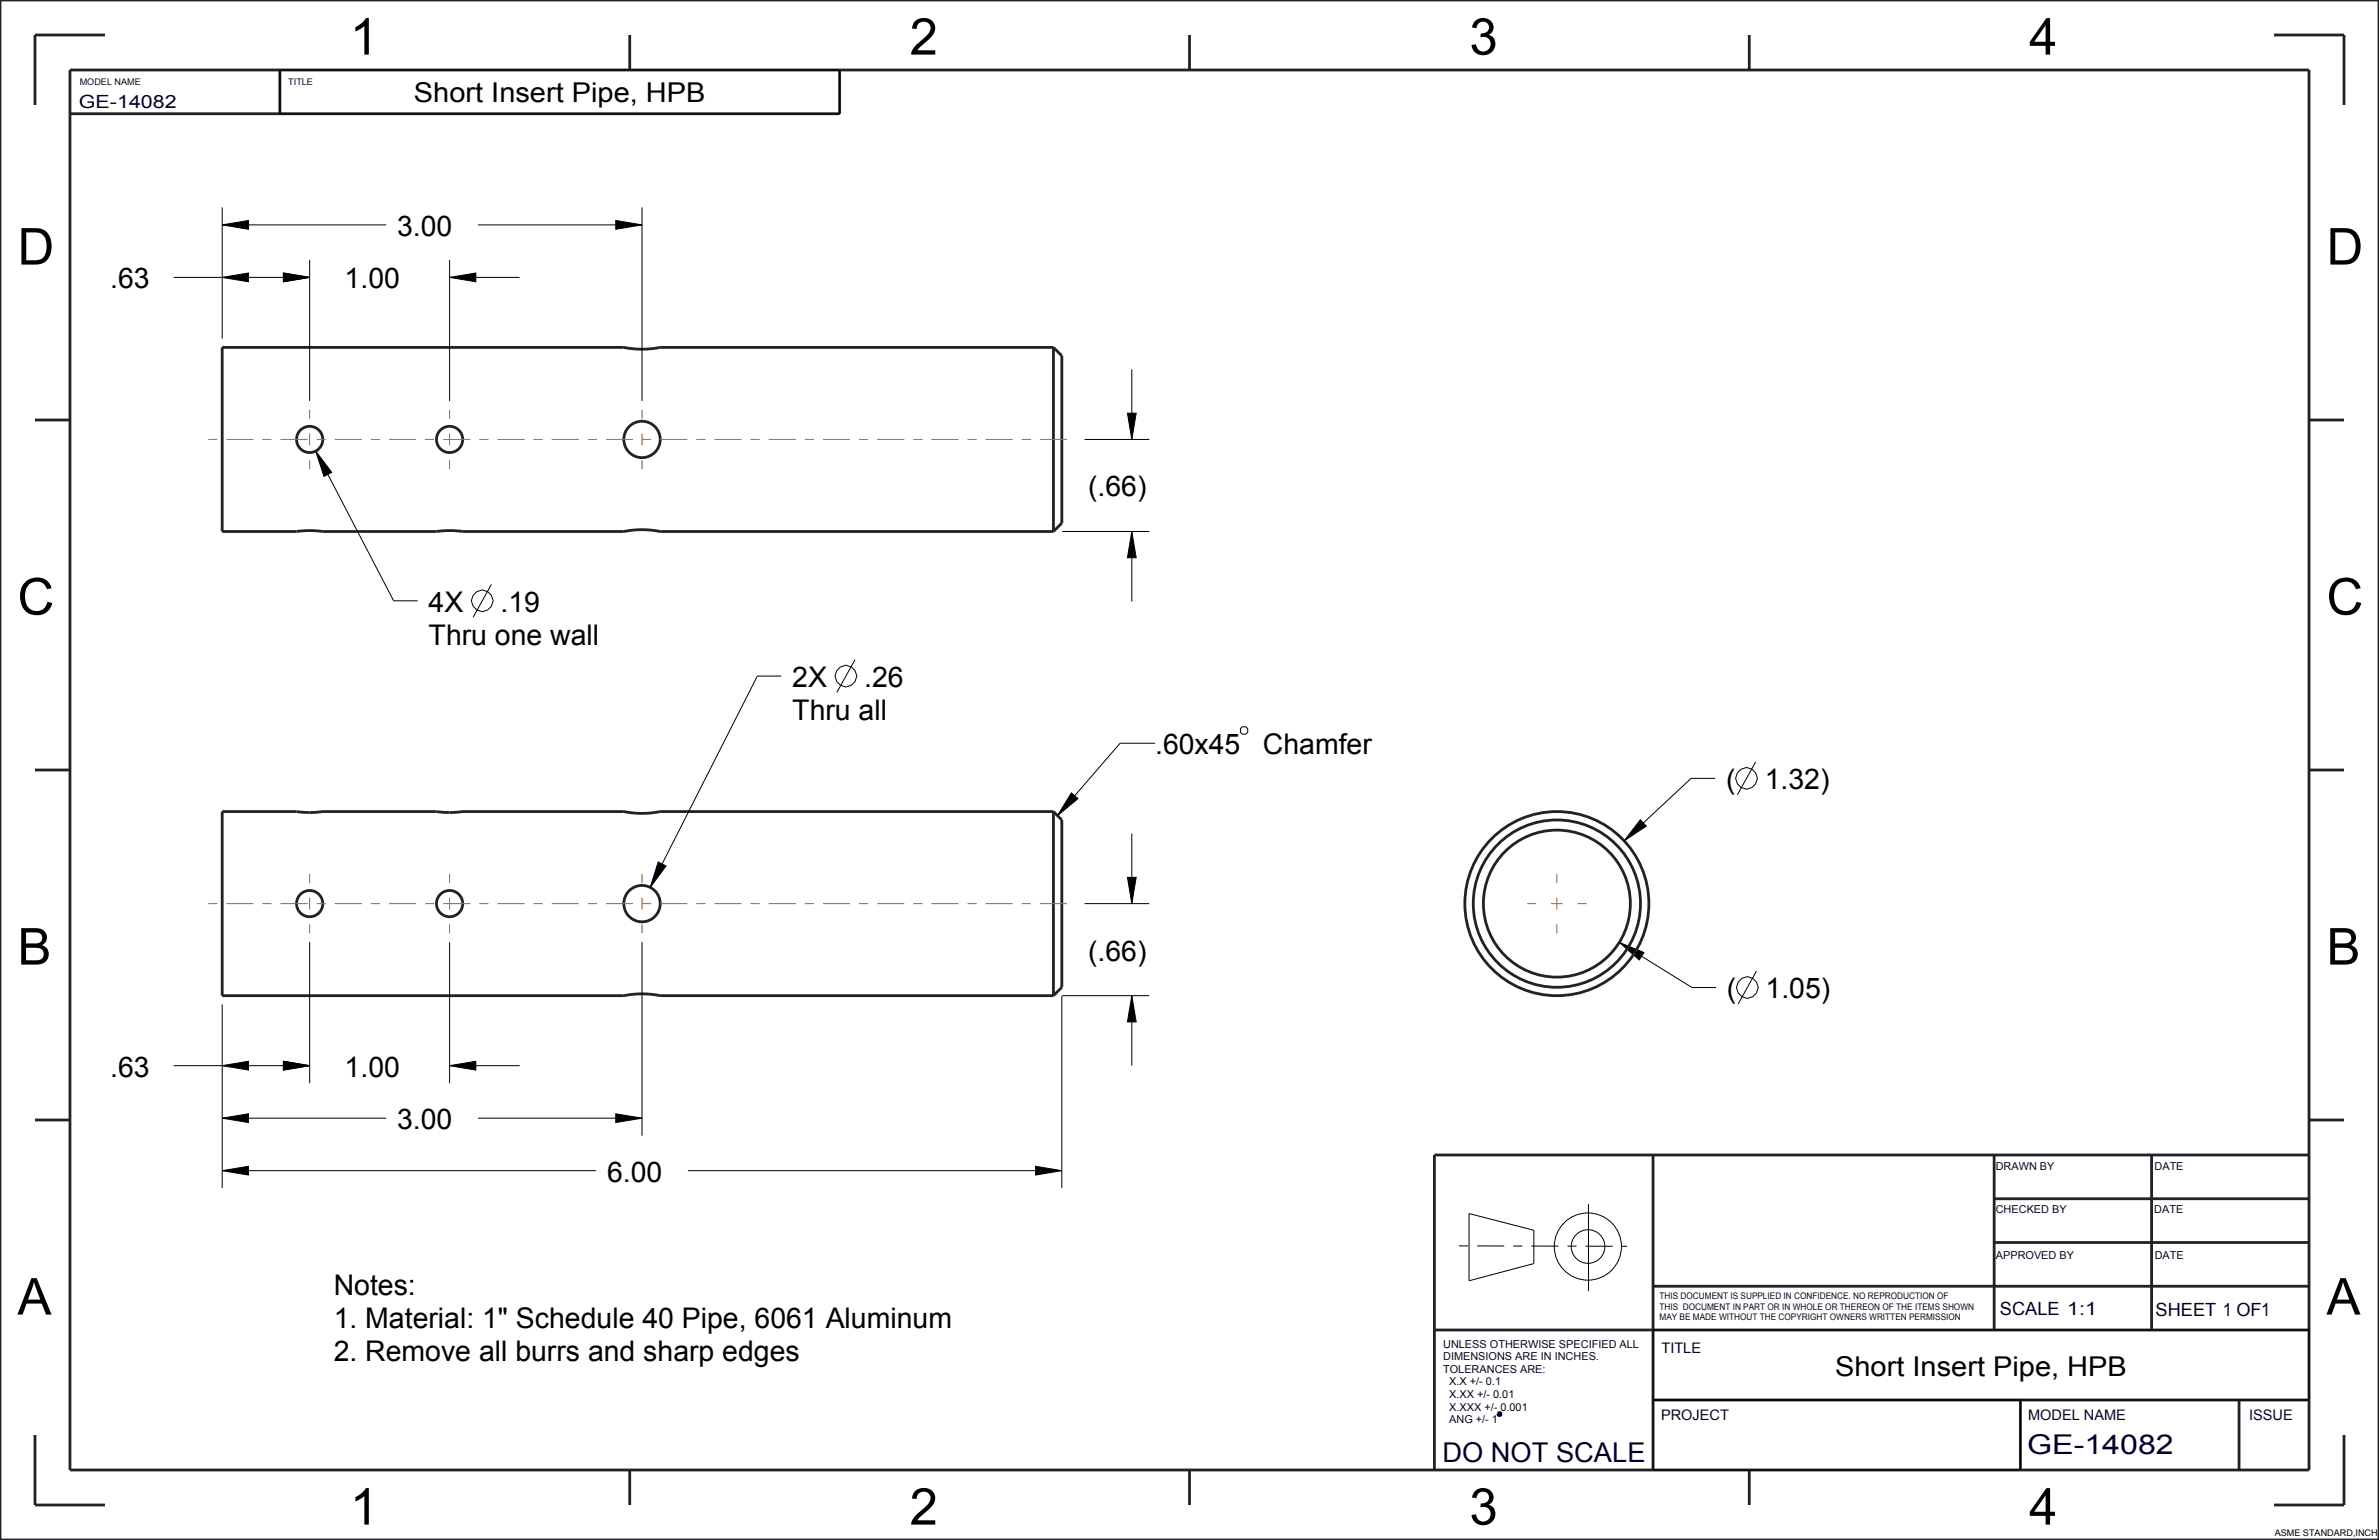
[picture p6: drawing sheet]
<svg xmlns="http://www.w3.org/2000/svg" width="432mm" height="279mm" viewBox="0 0 432 279" stroke-linecap="round" stroke-linejoin="round" font-family="sans-serif">
<defs><g id="words">
<g font-size="9.2">
<text x="63.5" y="9.9">1</text>
<text x="165.1" y="9.9">2</text>
<text x="266.7" y="9.9">3</text>
<text x="368.3" y="9.9">4</text>
<text x="3.2" y="48">D</text>
<text x="422.3" y="48">D</text>
<text x="3.2" y="111.5">C</text>
<text x="422.3" y="111.5">C</text>
<text x="3.2" y="175">B</text>
<text x="422.3" y="175">B</text>
<text x="3.2" y="238.5">A</text>
<text x="422.3" y="238.5">A</text>
<text x="63.5" y="276.6">1</text>
<text x="165.1" y="276.6">2</text>
<text x="266.7" y="276.6">3</text>
<text x="368.3" y="276.6">4</text>
</g>
<g font-size="5.2">
<text x="72.1" y="42.8">3.00</text>
<text x="20" y="52.3">.63</text>
<text x="62.6" y="52.3">1.00</text>
<text x="197.5" y="90.1">(.66)</text>
<text x="77.8" y="111">4X</text>
<text x="90.8" y="111">.19</text>
<text x="77.8" y="116.9">Thru one wall</text>
<text x="143.8" y="124.6">2X</text>
<text x="156.8" y="124.6">.26</text>
<text x="143.8" y="130.6">Thru all</text>
<text x="209.7" y="136.8">.60x45</text>
<text x="229.2" y="136.8">Chamfer</text>
<text x="313.3" y="143.2">(</text>
<text x="320.3" y="143.2">1.32)</text>
<text x="197.5" y="174.3">(.66)</text>
<text x="313.4" y="181.1">(</text>
<text x="320.5" y="181.1">1.05)</text>
<text x="20" y="195.3">.63</text>
<text x="62.6" y="195.3">1.00</text>
<text x="72.1" y="204.9">3.00</text>
<text x="110.2" y="214.4">6.00</text>
<text x="60.6" y="234.9">Notes:</text>
<text x="60.6" y="240.9">1. Material: 1&quot; Schedule 40 Pipe, 6061 Aluminum</text>
<text x="60.6" y="246.8">2. Remove all burrs and sharp edges</text>
</g>
<g font-size="5">
<text x="75.1" y="18.6">Short Insert Pipe, HPB</text>
<text x="333.1" y="249.6">Short Insert Pipe, HPB</text>
</g>
<g font-size="5" fill="#003">
<text x="367.9" y="263.8">GE-14082</text>
<text x="261.8" y="265.2">DO NOT SCALE</text>
</g>
<g font-size="3.3" fill="#003">
<text x="14.3" y="19.6">GE-14082</text>
<text x="363" y="238.6">SCALE 1:1</text>
<text x="391.3" y="238.7">SHEET 1 OF1</text>
</g>
<g font-size="2.6" fill="#003">
<text x="301.6" y="245.5">TITLE</text>
<text x="301.5" y="257.7">PROJECT</text>
<text x="368.1" y="257.6">MODEL NAME</text>
<text x="408.2" y="257.7">ISSUE</text>
</g>
<g font-size="2" fill="#003">
<text x="362.2" y="212.3">DRAWN BY</text>
<text x="391.1" y="212.3">DATE</text>
<text x="362.2" y="220.1">CHECKED BY</text>
<text x="391" y="220.1">DATE</text>
<text x="362.3" y="228.4">APPROVED BY</text>
<text x="391.1" y="228.4">DATE</text>
<text x="261.9" y="244.5">UNLESS OTHERWISE SPECIFIED ALL</text>
<text x="261.9" y="246.8">DIMENSIONS ARE IN INCHES.</text>
<text x="261.9" y="249.1">TOLERANCES ARE:</text>
<text x="263" y="251.3">X.X +/- 0.1</text>
<text x="263" y="253.6">X.XX +/- 0.01</text>
<text x="263" y="255.9">X.XXX +/- 0.001</text>
<text x="263" y="258.2">ANG +/- 1</text>
</g>
<g font-size="1.7" fill="#003">
<text x="14.5" y="15.4">MODEL NAME</text>
<text x="52.3" y="15.4">TITLE</text>
<text x="301.2" y="235.7">THIS DOCUMENT IS SUPPLIED IN CONFIDENCE. NO REPRODUCTION OF</text>
<text x="301.2" y="237.6">THIS DOCUMENT IN PART OR IN WHOLE OR THEREON OF THE ITEMS SHOWN</text>
<text x="301.2" y="239.5">MAY BE MADE WITHOUT THE COPYRIGHT OWNERS WRITTEN PERMISSION</text>
</g>
<text font-size="1.7" x="412.9" y="278.7">ASME STANDARD,INCH</text>
</g></defs>
<path d="M271.9 256.4l.4-.1 .1 .4-.4 .1z" fill="none" stroke="#003" stroke-width=".51"/>
<g fill="#000">
<path d="M40.3 50.3l4.8-.8v1.6zM40.3 40.8l4.8-.8v1.6zM51.4 49.5l4.8 .8-4.8 .8zM81.6 50.3l4.8-.8v1.6zM111.8 40l4.7 .8-4.7 .8zM204.6 75h1.6l-.8 4.7zM57.3 81.8l2.9 3.9-1.4 .7zM205.4 96.4l.8 4.8h-1.6zM194.5 143.9l1.2 1-3.8 3.1zM297.7 148.7l1.1 1.2-4 2.7zM119.5 156.4l1.4 .7-2.9 3.9zM204.6 159.2h1.6l-.8 4.7z"/>
<path d="M293.9 171l4.5 1.8-.9 1.4zM40.3 193.3l4.8-.8v1.6zM51.4 192.5l4.8 .8-4.8 .8zM81.6 193.3l4.8-.8v1.6zM205.4 180.6l.8 4.8h-1.6zM40.3 202.9l4.8-.8v1.6zM40.3 212.4l4.8-.8v1.6zM111.8 202.1l4.7 .8-4.7 .8zM188 211.6l4.7 .8-4.7 .8z"/>
</g>
<g fill="none" stroke="#000" stroke-width=".18">
<path d="M50.8 12.7h101.6v8h-101.6zM40.3 37.6v23.8M116.5 37.6v35.1M31.5 50.3h24.7M40.3 50.3l4.8-.8v1.6zM40.3 40.8l4.8-.8v1.6zM40.3 40.8h29.8M51.4 49.5l4.8 .8-4.8 .8zM56.2 47.2v25.5M81.6 50.3l4.8-.8v1.6zM81.6 47.2v25.5M81.6 50.3h12.7"/>
<path d="M86.8 40.8h29.7M111.8 40l4.7 .8-4.7 .8zM196.9 79.7h11.7M204.6 75h1.6l-.8 4.7zM205.4 67v12.7M57.3 81.8l2.9 3.9-1.4 .7zM57.3 81.8l14.2 27.2h4.3M192.8 96.4h15.8M205.4 96.4l.8 4.8h-1.6zM205.4 96.4v12.7M89.2 106l-3.3 6M155.2 119.7l-3.3 5.9"/>
<path d="M141.8 122.7h-4.3l-19.5 38.3M209.7 134.8h-6.4l-11.4 13.2M225.5 131.9h.6l.4 .3v.7l-.4 .3h-.6l-.4-.3v-.7zM318.7 138.2l-3.4 6M119.5 156.4l1.4 .7-2.9 3.9zM194.5 143.9l1.2 1-3.8 3.1zM204.6 159.2h1.6l-.8 4.7zM205.4 151.2v12.7M297.7 148.7l1.1 1.2-4 2.7zM311.3 141.2h-4.4l-12.1 11.4M56.2 170.9v25.6M81.6 170.9v25.6"/>
<path d="M116.5 170.9v35.1M196.9 163.9h11.7M293.9 171l4.5 1.8-.9 1.4zM293.9 171l13.2 8.2h4.4M318.8 176.2l-3.3 5.9M31.5 193.3h24.7M40.3 193.3l4.8-.8v1.6zM40.3 182.2v33.4M51.4 192.5l4.8 .8-4.8 .8zM81.6 193.3l4.8-.8v1.6zM81.6 193.3h12.7M192.7 180.7v34.9"/>
<path d="M192.8 180.6h15.8M205.4 180.6l.8 4.8h-1.6zM205.4 180.6v12.7M40.3 202.9l4.8-.8v1.6zM40.3 212.4l4.8-.8v1.6zM40.3 212.4h67.9M40.3 202.9h29.8M86.8 202.9h29.7M111.8 202.1l4.7 .8-4.7 .8zM124.9 212.4h67.8M188 211.6l4.7 .8-4.7 .8zM288.3 218.4v15.9"/>
<path d="M266.6 220.2l11.8 3v6l-11.8 3.2zM300 254h119.1v-12.7h-119.1v25.4h66.7v-12.7"/>
<circle cx="87.5" cy="109" r="1.95"/>
<circle cx="153.5" cy="122.7" r="1.95"/>
<circle cx="317" cy="141.2" r="1.95"/>
<circle cx="317.1" cy="179.2" r="1.95"/>
<circle cx="288.2" cy="226.2" r="6.1"/>
<circle cx="288.2" cy="226.2" r="3"/>
</g>
<path d="M264.8 226l30.5 .1" fill="none" stroke="#000" stroke-width=".18" stroke-dasharray="1.6 1.6 4.9 1.6" stroke-linecap="butt"/>
<g fill="none" stroke="#222226" stroke-width=".51">
<path d="M0 0h431.8v279.4h-431.8zM12.7 12.7h406.4v254h-406.4zM19 6.4h-12.7v12.7M50.8 12.7v7.9M114.3 6.4v6.3M152.4 12.7v7.9h-139.7M215.9 6.4v6.3M317.5 6.4v6.3M412.7 6.4h12.7v12.7M6.3 76.2h6.4M191.2 63l-71.6 .1a16.7 16.7 0 0 1-6.4-.1h-72.9v33.4h13.5l2.1-.1 2.7 .1h20.6l2.1-.1 2.7 .1h29.5a16.7 16.7 0 0 1 6.3 0h71.4M191.2 63l1.5 1.6v30.3l-1.5 1.5"/>
<path d="M191.2 63v33.4M419.1 76.2h6.3M6.3 139.7h6.4M419.1 139.7h6.3M58.6 147.2l-.1 .1M58.6 147.2l-2.4 .2-2.4-.2h-13.5v33.4h72.9M58.6 147.2h20.6l2.4 .2 2.4-.2M84 147.2l-.1 .1M84 147.2h29.2M113.2 147.2l.5 .1a16.9 16.9 0 0 0 6.1-.1M113.2 147.2l.1 .1M119.8 147.2h71.4"/>
<path d="M119.8 147.2v.1M191.2 147.2v33.4M191.2 147.2l1.5 1.6v30.3l-1.5 1.5M113.2 180.6h.5a16.9 16.9 0 0 1 6.1 0M113.3 180.6h-.1M119.8 180.6h.1M119.8 180.6h71.4M6.3 203.2h6.4M300 209.5v57.2M361.9 217.5h57.2M361.9 209.5v31.8M390.5 209.5v31.8"/>
<path d="M419.1 209.5h-158.8v57.2M419.1 203.2h6.3M300 233.4h119.1M361.9 225.4h57.2M260.3 241.3h158.8M300 254h119.1M366.7 254v12.7M406.4 254v12.7M6.3 260.3v12.7h12.7M114.3 266.7v6.3M215.9 266.7v6.3M317.5 266.7v6.3"/>
<path d="M425.4 260.3v12.7h-12.7"/>
<circle cx="56.2" cy="79.7" r="2.38"/>
<circle cx="81.6" cy="79.7" r="2.38"/>
<circle cx="116.5" cy="79.7" r="3.3"/>
<circle cx="56.2" cy="163.9" r="2.38"/>
<circle cx="81.6" cy="163.9" r="2.38"/>
<circle cx="116.5" cy="163.9" r="3.3"/>
<circle cx="282.6" cy="163.9" r="16.7"/>
<circle cx="282.6" cy="163.9" r="15.2"/>
<circle cx="282.6" cy="163.9" r="13.3"/>
</g>
<!-- layer: 02___PRT_ALL_AXES -->
<g fill="none" stroke="#963" stroke-width=".18" stroke-dasharray="1.6 1.6 4.9 1.6" stroke-linecap="butt">
<path d="M37.8 79.7h157.5M56.2 74.3v2.9M81.6 74.3v2.9M116.5 74.3v2.9M56.2 85.1v-2.8M81.6 85.1v-2.8M116.5 85.1v-2.8M56.2 158.5v2.9M81.6 158.5v2.9M116.5 158.5v2.9M282.6 158.5v2.9M37.8 163.9h157.5"/>
<path d="M56.2 169.3v-2.8M81.6 169.3v-2.8M116.5 169.3v-2.8M277.2 163.9h2.8M282.6 169.3v-2.8M288 163.9h-2.9"/>
</g>
<path d="M56.2 78.6v2.2M81.6 78.6v2.2M116.5 78.6v2.2M56.2 162.9v2.1M81.6 162.9v2.1M116.5 162.9v2.1M281.5 163.9h2.2M282.6 162.9v2.1" fill="none" stroke="#963" stroke-width=".18"/>
<use href="#words"/>
</svg>
